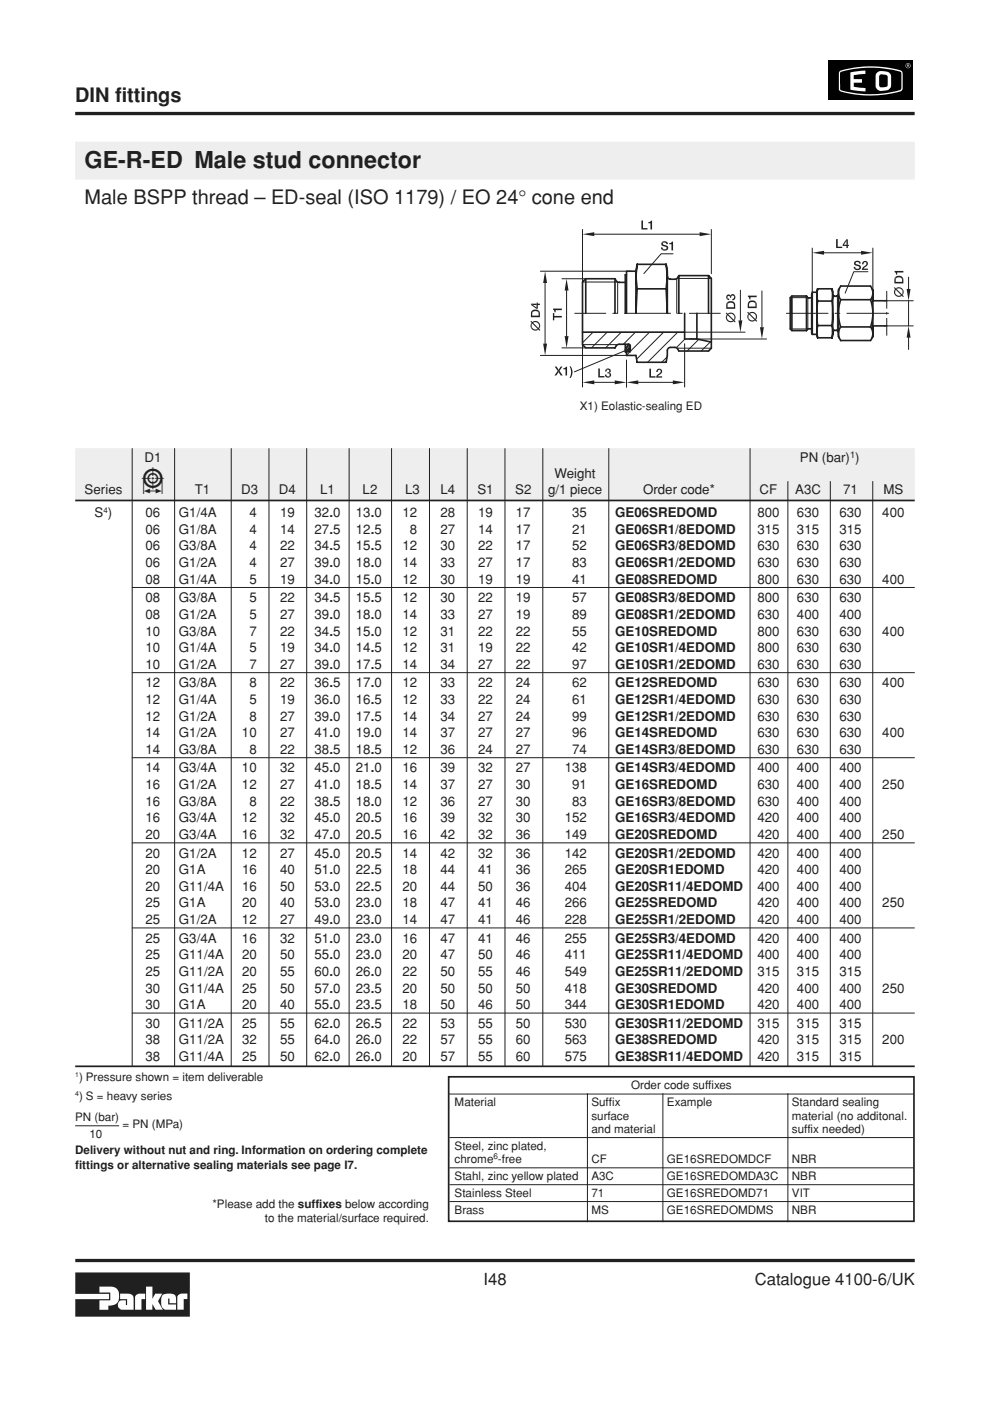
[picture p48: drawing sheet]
<svg xmlns="http://www.w3.org/2000/svg" width="210mm" height="297mm" viewBox="0 0 210 297" stroke-linecap="round" stroke-linejoin="round" font-family="sans-serif">
<defs><g id="words">
<text font-size="7.1" fill="#231f20" x="30" y="104.8">5</text>
<text font-size="4.9" fill="#231f20" x="17.9" y="35.6">GE-R-ED Male stud connector</text>
<g font-size="4.2" fill="#231f20">
<text x="15.9" y="21.6">DIN fittings</text>
<text x="17.9" y="43.3">Male BSPP thread – ED-seal (ISO 1179) / EO 24° cone end</text>
</g>
<g font-size="3.5" fill="#231f20">
<text x="102.5" y="272.4">I48</text>
<text x="160" y="272.4">Catalogue 4100-6/UK</text>
</g>
<g font-size="2.8" fill="#231f20">
<text x="30.6" y="98">D1</text>
<text x="117.6" y="101.4">Weight</text>
<text x="169.6" y="98">PN (bar) )</text>
<text x="17.9" y="104.8">Series</text>
<text x="41.3" y="104.8">T1</text>
<text x="51.2" y="104.8">D3</text>
<text x="59.1" y="104.8">D4</text>
<text x="67.9" y="104.8">L1</text>
<text x="76.9" y="104.8">L2</text>
<text x="85.9" y="104.8">L3</text>
<text x="93.4" y="104.8">L4</text>
<text x="101.2" y="104.8">S1</text>
<text x="109.2" y="104.8">S2</text>
<text x="116.2" y="104.8">g/1 piece</text>
<text x="136.4" y="104.8">Order code*</text>
<text x="161.1" y="104.8">CF</text>
<text x="168.6" y="104.8">A3C</text>
<text x="178.8" y="104.8">71</text>
<text x="187.3" y="104.8">MS</text>
<text x="20.1" y="109.6">S )</text>
<text x="30.9" y="113.2">06</text>
<text x="30.9" y="109.6">06</text>
<text x="37.9" y="109.6">G1/4A</text>
<text x="37.9" y="113.2">G1/8A</text>
<text x="52.9" y="109.6">4</text>
<text x="52.9" y="113.2">4</text>
<text x="59.4" y="109.6">19</text>
<text x="59.4" y="113.2">14</text>
<text x="66.7" y="109.6">32.0</text>
<text x="66.7" y="113.2">27.5</text>
<text x="75.5" y="113.2">12.5</text>
<text x="75.5" y="109.6">13.0</text>
<text x="85.3" y="109.6">12</text>
<text x="86.9" y="113.2">8</text>
<text x="93.4" y="113.2">27</text>
<text x="93.4" y="109.6">28</text>
<text x="101.4" y="113.2">14</text>
<text x="101.4" y="109.6">19</text>
<text x="109.4" y="113.2">17</text>
<text x="109.4" y="109.6">17</text>
<text x="121.3" y="109.6">35</text>
<text x="121.3" y="113.2">21</text>
<text x="130.4" y="109.6">GE06SREDOMD</text>
<text x="130.4" y="113.2">GE06SR1/8EDOMD</text>
<text x="160.6" y="109.6">800</text>
<text x="160.6" y="113.2">315</text>
<text x="169" y="109.6">630</text>
<text x="169" y="113.2">315</text>
<text x="178" y="109.6">630</text>
<text x="178" y="113.2">315</text>
<text x="187.1" y="109.6">400</text>
<text x="30.9" y="116.7">06</text>
<text x="37.9" y="116.7">G3/8A</text>
<text x="52.9" y="116.7">4</text>
<text x="59.4" y="116.7">22</text>
<text x="66.7" y="116.7">34.5</text>
<text x="75.5" y="116.7">15.5</text>
<text x="85.3" y="116.7">12</text>
<text x="93.4" y="116.7">30</text>
<text x="101.4" y="116.7">22</text>
<text x="109.4" y="116.7">17</text>
<text x="121.3" y="116.7">52</text>
<text x="130.4" y="116.7">GE06SR3/8EDOMD</text>
<text x="160.6" y="116.7">630</text>
<text x="169" y="116.7">630</text>
<text x="178" y="116.7">630</text>
<text x="30.9" y="120.2">06</text>
<text x="30.9" y="123.8">08</text>
<text x="37.9" y="120.2">G1/2A</text>
<text x="37.9" y="123.8">G1/4A</text>
<text x="52.9" y="120.2">4</text>
<text x="52.9" y="123.8">5</text>
<text x="59.4" y="120.2">27</text>
<text x="59.4" y="123.8">19</text>
<text x="66.7" y="120.2">39.0</text>
<text x="66.7" y="123.8">34.0</text>
<text x="75.5" y="120.2">18.0</text>
<text x="75.5" y="123.8">15.0</text>
<text x="85.3" y="120.2">14</text>
<text x="85.3" y="123.8">12</text>
<text x="93.4" y="120.2">33</text>
<text x="93.4" y="123.8">30</text>
<text x="101.4" y="120.2">27</text>
<text x="101.4" y="123.8">19</text>
<text x="109.4" y="120.2">17</text>
<text x="109.4" y="123.8">19</text>
<text x="121.3" y="120.2">83</text>
<text x="121.3" y="123.8">41</text>
<text x="130.4" y="120.2">GE06SR1/2EDOMD</text>
<text x="130.4" y="123.8">GE08SREDOMD</text>
<text x="160.6" y="120.2">630</text>
<text x="160.6" y="123.8">800</text>
<text x="169" y="120.2">630</text>
<text x="169" y="123.8">630</text>
<text x="178" y="120.2">630</text>
<text x="178" y="123.8">630</text>
<text x="187.1" y="123.8">400</text>
<text x="30.9" y="127.7">08</text>
<text x="30.9" y="131.2">08</text>
<text x="37.9" y="127.7">G3/8A</text>
<text x="37.9" y="131.2">G1/2A</text>
<text x="52.9" y="127.7">5</text>
<text x="52.9" y="131.2">5</text>
<text x="59.4" y="127.7">22</text>
<text x="59.4" y="131.2">27</text>
<text x="66.7" y="127.7">34.5</text>
<text x="66.7" y="131.2">39.0</text>
<text x="75.5" y="127.7">15.5</text>
<text x="75.5" y="131.2">18.0</text>
<text x="85.3" y="127.7">12</text>
<text x="85.3" y="131.2">14</text>
<text x="93.4" y="127.7">30</text>
<text x="93.4" y="131.2">33</text>
<text x="101.4" y="127.7">22</text>
<text x="101.4" y="131.2">27</text>
<text x="109.4" y="127.7">19</text>
<text x="109.4" y="131.2">19</text>
<text x="121.3" y="127.7">57</text>
<text x="121.3" y="131.2">89</text>
<text x="130.4" y="127.7">GE08SR3/8EDOMD</text>
<text x="130.4" y="131.2">GE08SR1/2EDOMD</text>
<text x="160.6" y="127.7">800</text>
<text x="160.6" y="131.2">630</text>
<text x="169" y="127.7">630</text>
<text x="169" y="131.2">400</text>
<text x="178" y="127.7">630</text>
<text x="178" y="131.2">400</text>
<text x="30.9" y="134.7">10</text>
<text x="37.9" y="134.7">G3/8A</text>
<text x="52.9" y="134.7">7</text>
<text x="59.4" y="134.7">22</text>
<text x="66.7" y="134.7">34.5</text>
<text x="75.5" y="134.7">15.0</text>
<text x="85.3" y="134.7">12</text>
<text x="93.4" y="134.7">31</text>
<text x="101.4" y="134.7">22</text>
<text x="109.4" y="134.7">22</text>
<text x="121.3" y="134.7">55</text>
<text x="130.4" y="134.7">GE10SREDOMD</text>
<text x="160.6" y="134.7">800</text>
<text x="169" y="134.7">630</text>
<text x="178" y="134.7">630</text>
<text x="187.1" y="134.7">400</text>
<text x="30.9" y="138.3">10</text>
<text x="30.9" y="141.8">10</text>
<text x="37.9" y="138.3">G1/4A</text>
<text x="37.9" y="141.8">G1/2A</text>
<text x="52.9" y="138.3">5</text>
<text x="52.9" y="141.8">7</text>
<text x="59.4" y="138.3">19</text>
<text x="59.4" y="141.8">27</text>
<text x="66.7" y="138.3">34.0</text>
<text x="66.7" y="141.8">39.0</text>
<text x="75.5" y="138.3">14.5</text>
<text x="75.5" y="141.8">17.5</text>
<text x="85.3" y="138.3">12</text>
<text x="85.3" y="141.8">14</text>
<text x="93.4" y="138.3">31</text>
<text x="93.4" y="141.8">34</text>
<text x="101.4" y="138.3">19</text>
<text x="101.4" y="141.8">27</text>
<text x="109.4" y="138.3">22</text>
<text x="109.4" y="141.8">22</text>
<text x="121.3" y="138.3">42</text>
<text x="121.3" y="141.8">97</text>
<text x="130.4" y="138.3">GE10SR1/4EDOMD</text>
<text x="130.4" y="141.8">GE10SR1/2EDOMD</text>
<text x="160.6" y="138.3">800</text>
<text x="160.6" y="141.8">630</text>
<text x="169" y="138.3">630</text>
<text x="169" y="141.8">630</text>
<text x="178" y="138.3">630</text>
<text x="178" y="141.8">630</text>
<text x="30.9" y="145.7">12</text>
<text x="30.9" y="149.3">12</text>
<text x="37.9" y="145.7">G3/8A</text>
<text x="37.9" y="149.3">G1/4A</text>
<text x="52.9" y="145.7">8</text>
<text x="52.9" y="149.3">5</text>
<text x="59.4" y="145.7">22</text>
<text x="59.4" y="149.3">19</text>
<text x="66.7" y="145.7">36.5</text>
<text x="66.7" y="149.3">36.0</text>
<text x="75.5" y="145.7">17.0</text>
<text x="75.5" y="149.3">16.5</text>
<text x="85.3" y="145.7">12</text>
<text x="85.3" y="149.3">12</text>
<text x="93.4" y="145.7">33</text>
<text x="93.4" y="149.3">33</text>
<text x="101.4" y="145.7">22</text>
<text x="101.4" y="149.3">22</text>
<text x="109.4" y="145.7">24</text>
<text x="109.4" y="149.3">24</text>
<text x="121.3" y="145.7">62</text>
<text x="121.3" y="149.3">61</text>
<text x="130.4" y="145.7">GE12SREDOMD</text>
<text x="130.4" y="149.3">GE12SR1/4EDOMD</text>
<text x="160.6" y="145.7">630</text>
<text x="160.6" y="149.3">630</text>
<text x="169" y="145.7">630</text>
<text x="169" y="149.3">630</text>
<text x="178" y="145.7">630</text>
<text x="178" y="149.3">630</text>
<text x="187.1" y="145.7">400</text>
<text x="30.9" y="152.8">12</text>
<text x="37.9" y="152.8">G1/2A</text>
<text x="52.9" y="152.8">8</text>
<text x="59.4" y="152.8">27</text>
<text x="66.7" y="152.8">39.0</text>
<text x="75.5" y="152.8">17.5</text>
<text x="85.3" y="152.8">14</text>
<text x="93.4" y="152.8">34</text>
<text x="101.4" y="152.8">27</text>
<text x="109.4" y="152.8">24</text>
<text x="121.3" y="152.8">99</text>
<text x="130.4" y="152.8">GE12SR1/2EDOMD</text>
<text x="160.6" y="152.8">630</text>
<text x="169" y="152.8">630</text>
<text x="178" y="152.8">630</text>
<text x="30.9" y="156.3">14</text>
<text x="30.9" y="159.8">14</text>
<text x="37.9" y="156.3">G1/2A</text>
<text x="37.9" y="159.8">G3/8A</text>
<text x="51.3" y="156.3">10</text>
<text x="52.9" y="159.8">8</text>
<text x="59.4" y="156.3">27</text>
<text x="59.4" y="159.8">22</text>
<text x="66.7" y="156.3">41.0</text>
<text x="66.7" y="159.8">38.5</text>
<text x="75.5" y="156.3">19.0</text>
<text x="75.5" y="159.8">18.5</text>
<text x="85.3" y="156.3">14</text>
<text x="85.3" y="159.8">12</text>
<text x="93.4" y="156.3">37</text>
<text x="93.4" y="159.8">36</text>
<text x="101.4" y="156.3">27</text>
<text x="101.4" y="159.8">24</text>
<text x="109.4" y="156.3">27</text>
<text x="109.4" y="159.8">27</text>
<text x="121.3" y="156.3">96</text>
<text x="121.3" y="159.8">74</text>
<text x="130.4" y="156.3">GE14SREDOMD</text>
<text x="130.4" y="159.8">GE14SR3/8EDOMD</text>
<text x="160.6" y="156.3">630</text>
<text x="160.6" y="159.8">630</text>
<text x="169" y="156.3">630</text>
<text x="169" y="159.8">630</text>
<text x="178" y="156.3">630</text>
<text x="178" y="159.8">630</text>
<text x="187.1" y="156.3">400</text>
<text x="30.9" y="163.8">14</text>
<text x="30.9" y="167.3">16</text>
<text x="37.9" y="163.8">G3/4A</text>
<text x="37.9" y="167.3">G1/2A</text>
<text x="51.3" y="163.8">10</text>
<text x="51.3" y="167.3">12</text>
<text x="59.4" y="163.8">32</text>
<text x="59.4" y="167.3">27</text>
<text x="66.7" y="163.8">45.0</text>
<text x="66.7" y="167.3">41.0</text>
<text x="75.5" y="163.8">21.0</text>
<text x="75.5" y="167.3">18.5</text>
<text x="85.3" y="163.8">16</text>
<text x="85.3" y="167.3">14</text>
<text x="93.4" y="163.8">39</text>
<text x="93.4" y="167.3">37</text>
<text x="101.4" y="163.8">32</text>
<text x="101.4" y="167.3">27</text>
<text x="109.4" y="163.8">27</text>
<text x="109.4" y="167.3">30</text>
<text x="119.7" y="163.8">138</text>
<text x="121.3" y="167.3">91</text>
<text x="130.4" y="163.8">GE14SR3/4EDOMD</text>
<text x="130.4" y="167.3">GE16SREDOMD</text>
<text x="160.6" y="163.8">400</text>
<text x="160.6" y="167.3">630</text>
<text x="169" y="163.8">400</text>
<text x="169" y="167.3">400</text>
<text x="178" y="163.8">400</text>
<text x="178" y="167.3">400</text>
<text x="187.1" y="167.3">250</text>
<text x="30.9" y="170.8">16</text>
<text x="37.9" y="170.8">G3/8A</text>
<text x="52.9" y="170.8">8</text>
<text x="59.4" y="170.8">22</text>
<text x="66.7" y="170.8">38.5</text>
<text x="75.5" y="170.8">18.0</text>
<text x="85.3" y="170.8">12</text>
<text x="93.4" y="170.8">36</text>
<text x="101.4" y="170.8">27</text>
<text x="109.4" y="170.8">30</text>
<text x="121.3" y="170.8">83</text>
<text x="130.4" y="170.8">GE16SR3/8EDOMD</text>
<text x="160.6" y="170.8">630</text>
<text x="169" y="170.8">400</text>
<text x="178" y="170.8">400</text>
<text x="30.9" y="174.4">16</text>
<text x="30.9" y="177.9">20</text>
<text x="37.9" y="174.4">G3/4A</text>
<text x="37.9" y="177.9">G3/4A</text>
<text x="51.3" y="174.4">12</text>
<text x="51.3" y="177.9">16</text>
<text x="59.4" y="174.4">32</text>
<text x="59.4" y="177.9">32</text>
<text x="66.7" y="174.4">45.0</text>
<text x="66.7" y="177.9">47.0</text>
<text x="75.5" y="174.4">20.5</text>
<text x="75.5" y="177.9">20.5</text>
<text x="85.3" y="174.4">16</text>
<text x="85.3" y="177.9">16</text>
<text x="93.4" y="174.4">39</text>
<text x="93.4" y="177.9">42</text>
<text x="101.4" y="174.4">32</text>
<text x="101.4" y="177.9">32</text>
<text x="109.4" y="174.4">30</text>
<text x="109.4" y="177.9">36</text>
<text x="119.7" y="174.4">152</text>
<text x="119.7" y="177.9">149</text>
<text x="130.4" y="174.4">GE16SR3/4EDOMD</text>
<text x="130.4" y="177.9">GE20SREDOMD</text>
<text x="160.6" y="174.4">420</text>
<text x="160.6" y="177.9">420</text>
<text x="169" y="174.4">400</text>
<text x="169" y="177.9">400</text>
<text x="178" y="174.4">400</text>
<text x="178" y="177.9">400</text>
<text x="187.1" y="177.9">250</text>
<text x="30.9" y="181.8">20</text>
<text x="30.9" y="185.3">20</text>
<text x="37.9" y="185.3">G1A</text>
<text x="37.9" y="181.8">G1/2A</text>
<text x="51.3" y="181.8">12</text>
<text x="51.3" y="185.3">16</text>
<text x="59.4" y="181.8">27</text>
<text x="59.4" y="185.3">40</text>
<text x="66.7" y="181.8">45.0</text>
<text x="66.7" y="185.3">51.0</text>
<text x="75.5" y="181.8">20.5</text>
<text x="75.5" y="185.3">22.5</text>
<text x="85.3" y="181.8">14</text>
<text x="85.3" y="185.3">18</text>
<text x="93.4" y="181.8">42</text>
<text x="93.4" y="185.3">44</text>
<text x="101.4" y="181.8">32</text>
<text x="101.4" y="185.3">41</text>
<text x="109.4" y="181.8">36</text>
<text x="109.4" y="185.3">36</text>
<text x="119.7" y="181.8">142</text>
<text x="119.7" y="185.3">265</text>
<text x="130.4" y="181.8">GE20SR1/2EDOMD</text>
<text x="130.4" y="185.3">GE20SR1EDOMD</text>
<text x="160.6" y="181.8">420</text>
<text x="160.6" y="185.3">420</text>
<text x="169" y="181.8">400</text>
<text x="169" y="185.3">400</text>
<text x="178" y="181.8">400</text>
<text x="178" y="185.3">400</text>
<text x="30.9" y="188.9">20</text>
<text x="37.9" y="188.9">G11/4A</text>
<text x="51.3" y="188.9">16</text>
<text x="59.4" y="188.9">50</text>
<text x="66.7" y="188.9">53.0</text>
<text x="75.5" y="188.9">22.5</text>
<text x="85.3" y="188.9">20</text>
<text x="93.4" y="188.9">44</text>
<text x="101.4" y="188.9">50</text>
<text x="109.4" y="188.9">36</text>
<text x="119.7" y="188.9">404</text>
<text x="130.4" y="188.9">GE20SR11/4EDOMD</text>
<text x="160.6" y="188.9">400</text>
<text x="169" y="188.9">400</text>
<text x="178" y="188.9">400</text>
<text x="30.9" y="192.4">25</text>
<text x="30.9" y="195.9">25</text>
<text x="37.9" y="192.4">G1A</text>
<text x="37.9" y="195.9">G1/2A</text>
<text x="51.3" y="195.9">12</text>
<text x="51.3" y="192.4">20</text>
<text x="59.4" y="195.9">27</text>
<text x="59.4" y="192.4">40</text>
<text x="66.7" y="195.9">49.0</text>
<text x="66.7" y="192.4">53.0</text>
<text x="75.5" y="192.4">23.0</text>
<text x="75.5" y="195.9">23.0</text>
<text x="85.3" y="192.4">18</text>
<text x="85.3" y="195.9">14</text>
<text x="93.4" y="192.4">47</text>
<text x="93.4" y="195.9">47</text>
<text x="101.4" y="192.4">41</text>
<text x="101.4" y="195.9">41</text>
<text x="109.4" y="192.4">46</text>
<text x="109.4" y="195.9">46</text>
<text x="119.7" y="192.4">266</text>
<text x="119.7" y="195.9">228</text>
<text x="130.4" y="192.4">GE25SREDOMD</text>
<text x="130.4" y="195.9">GE25SR1/2EDOMD</text>
<text x="160.6" y="192.4">420</text>
<text x="160.6" y="195.9">420</text>
<text x="169" y="192.4">400</text>
<text x="169" y="195.9">400</text>
<text x="178" y="192.4">400</text>
<text x="178" y="195.9">400</text>
<text x="187.1" y="192.4">250</text>
<text x="30.9" y="199.9">25</text>
<text x="30.9" y="203.4">25</text>
<text x="37.9" y="203.4">G11/4A</text>
<text x="37.9" y="199.9">G3/4A</text>
<text x="51.3" y="199.9">16</text>
<text x="51.3" y="203.4">20</text>
<text x="59.4" y="199.9">32</text>
<text x="59.4" y="203.4">50</text>
<text x="66.7" y="199.9">51.0</text>
<text x="66.7" y="203.4">55.0</text>
<text x="75.5" y="199.9">23.0</text>
<text x="75.5" y="203.4">23.0</text>
<text x="85.3" y="199.9">16</text>
<text x="85.3" y="203.4">20</text>
<text x="93.4" y="199.9">47</text>
<text x="93.4" y="203.4">47</text>
<text x="101.4" y="199.9">41</text>
<text x="101.4" y="203.4">50</text>
<text x="109.4" y="199.9">46</text>
<text x="109.4" y="203.4">46</text>
<text x="119.7" y="199.9">255</text>
<text x="119.7" y="203.4">411</text>
<text x="130.4" y="199.9">GE25SR3/4EDOMD</text>
<text x="130.4" y="203.4">GE25SR11/4EDOMD</text>
<text x="160.6" y="199.9">420</text>
<text x="160.6" y="203.4">400</text>
<text x="169" y="199.9">400</text>
<text x="169" y="203.4">400</text>
<text x="178" y="199.9">400</text>
<text x="178" y="203.4">400</text>
<text x="30.9" y="206.9">25</text>
<text x="37.9" y="206.9">G11/2A</text>
<text x="51.3" y="206.9">20</text>
<text x="59.4" y="206.9">55</text>
<text x="66.7" y="206.9">60.0</text>
<text x="75.5" y="206.9">26.0</text>
<text x="85.3" y="206.9">22</text>
<text x="93.4" y="206.9">50</text>
<text x="101.4" y="206.9">55</text>
<text x="109.4" y="206.9">46</text>
<text x="119.7" y="206.9">549</text>
<text x="130.4" y="206.9">GE25SR11/2EDOMD</text>
<text x="160.6" y="206.9">315</text>
<text x="169" y="206.9">315</text>
<text x="178" y="206.9">315</text>
<text x="30.9" y="210.5">30</text>
<text x="30.9" y="214">30</text>
<text x="37.9" y="210.5">G11/4A</text>
<text x="37.9" y="214">G1A</text>
<text x="51.3" y="214">20</text>
<text x="51.3" y="210.5">25</text>
<text x="59.4" y="214">40</text>
<text x="59.4" y="210.5">50</text>
<text x="66.7" y="214">55.0</text>
<text x="66.7" y="210.5">57.0</text>
<text x="75.5" y="210.5">23.5</text>
<text x="75.5" y="214">23.5</text>
<text x="85.3" y="210.5">20</text>
<text x="85.3" y="214">18</text>
<text x="93.4" y="210.5">50</text>
<text x="93.4" y="214">50</text>
<text x="101.4" y="210.5">50</text>
<text x="101.4" y="214">46</text>
<text x="109.4" y="210.5">50</text>
<text x="109.4" y="214">50</text>
<text x="119.7" y="210.5">418</text>
<text x="119.7" y="214">344</text>
<text x="130.4" y="210.5">GE30SREDOMD</text>
<text x="130.4" y="214">GE30SR1EDOMD</text>
<text x="160.6" y="210.5">420</text>
<text x="160.6" y="214">420</text>
<text x="169" y="210.5">400</text>
<text x="169" y="214">400</text>
<text x="178" y="210.5">400</text>
<text x="178" y="214">400</text>
<text x="187.1" y="210.5">250</text>
<text x="30.9" y="217.9">30</text>
<text x="30.9" y="221.4">38</text>
<text x="37.9" y="217.9">G11/2A</text>
<text x="37.9" y="221.4">G11/2A</text>
<text x="51.3" y="217.9">25</text>
<text x="51.3" y="221.4">32</text>
<text x="59.4" y="217.9">55</text>
<text x="59.4" y="221.4">55</text>
<text x="66.7" y="217.9">62.0</text>
<text x="66.7" y="221.4">64.0</text>
<text x="75.5" y="217.9">26.5</text>
<text x="75.5" y="221.4">26.0</text>
<text x="85.3" y="217.9">22</text>
<text x="85.3" y="221.4">22</text>
<text x="93.4" y="217.9">53</text>
<text x="93.4" y="221.4">57</text>
<text x="101.4" y="217.9">55</text>
<text x="101.4" y="221.4">55</text>
<text x="109.4" y="217.9">50</text>
<text x="109.4" y="221.4">60</text>
<text x="119.7" y="217.9">530</text>
<text x="119.7" y="221.4">563</text>
<text x="130.4" y="217.9">GE30SR11/2EDOMD</text>
<text x="130.4" y="221.4">GE38SREDOMD</text>
<text x="160.6" y="217.9">315</text>
<text x="160.6" y="221.4">420</text>
<text x="169" y="217.9">315</text>
<text x="169" y="221.4">315</text>
<text x="178" y="217.9">315</text>
<text x="178" y="221.4">315</text>
<text x="187.1" y="221.4">200</text>
<text x="30.9" y="225">38</text>
<text x="37.9" y="225">G11/4A</text>
<text x="51.3" y="225">25</text>
<text x="59.4" y="225">50</text>
<text x="66.7" y="225">62.0</text>
<text x="75.5" y="225">26.0</text>
<text x="85.3" y="225">20</text>
<text x="93.4" y="225">57</text>
<text x="101.4" y="225">55</text>
<text x="109.4" y="225">60</text>
<text x="119.7" y="225">575</text>
<text x="130.4" y="225">GE38SR11/4EDOMD</text>
<text x="160.6" y="225">420</text>
<text x="169" y="225">315</text>
<text x="178" y="225">315</text>
</g>
<g font-size="2.5" fill="#231f20">
<text x="122.9" y="87">X1) Eolastic-sealing ED</text>
<text x="16.8" y="229.3">) Pressure shown = item deliverable</text>
<text x="16.8" y="233.3">) S = heavy series</text>
<text x="133.8" y="231">Order code suffixes</text>
<text x="15.9" y="237.8">PN (bar)</text>
<text x="26" y="239.3">= PN (MPa)</text>
<text x="96.4" y="234.5">Material</text>
<text x="125.4" y="234.5">Suffix</text>
<text x="125.4" y="237.4">surface</text>
<text x="141.4" y="234.5">Example</text>
<text x="167.9" y="234.5">Standard sealing</text>
<text x="167.9" y="237.4">material (no additonal.</text>
<text x="15.9" y="244.8">Delivery without nut and ring. Information on ordering complete</text>
<text x="18.9" y="241.3">10</text>
<text x="96.4" y="243.8">Steel, zinc plated,</text>
<text x="125.4" y="240.2">and material</text>
<text x="167.9" y="240.2">suffix needed)</text>
<text x="15.9" y="247.7">fittings or alternative sealing materials see page I7.</text>
<text x="96.4" y="246.6">chrome -free</text>
<text x="96.4" y="250.2">Stahl, zinc yellow plated</text>
<text x="125.4" y="250.2">A3C</text>
<text x="125.4" y="246.6">CF</text>
<text x="141.4" y="246.6">GE16SREDOMDCF</text>
<text x="141.4" y="250.2">GE16SREDOMDA3C</text>
<text x="167.9" y="250.2">NBR</text>
<text x="167.9" y="246.6">NBR</text>
<text x="45" y="256.1">*Please add the suffixes below according</text>
<text x="96.4" y="253.8">Stainless Steel</text>
<text x="96.4" y="257.3">Brass</text>
<text x="125.4" y="257.3">MS</text>
<text x="125.4" y="253.8">71</text>
<text x="141.4" y="253.8">GE16SREDOMD71</text>
<text x="141.4" y="257.3">GE16SREDOMDMS</text>
<text x="167.9" y="257.3">NBR</text>
<text x="167.9" y="253.8">VIT</text>
<text x="56.1" y="259.1">to the material/surface required.</text>
</g>
<text font-size="2" fill="#231f20" x="180.2" y="97.1">1</text>
<g font-size="1.7" fill="#231f20">
<text x="22" y="108.7">4</text>
<text x="104.6" y="245.8">6</text>
</g>
<g font-size="1.4" fill="#231f20">
<text x="15.9" y="228.4">1</text>
<text x="15.9" y="232.4">4</text>
</g>
</g></defs>
<path d="M-.1 11.1h1.1" fill="none" stroke="#000" stroke-width=".21"/>
<path d="M0 9.6h3v3h-3z" fill="#fff"/>
<path d="M-.1 285.9h1.1" fill="none" stroke="#000" stroke-width=".21"/>
<g fill="#fff">
<path d="M0 284.5h4v3h-4z"/>
<path d="M0 288.5h5.9v7h-5.9z"/>
</g>
<path d="M175.7 12.9h17.9v8.3h-17.9z" fill="#000"/>
<circle cx="192.5" cy="13.9" r=".54" fill="#fff"/>
<circle cx="192.5" cy="13.9" r=".46" fill="#000"/>
<path d="M192.3 13.7l.5 .1v.4l-.4-.2-.1 .2z" fill="#fff"/>
<path d="M192.4 13.8l.3 .1h-.3z" fill="#000"/>
<path d="M178.1 15.1a21.9 21.9 0 0 1 13.1 0l.2 .7-.1 3.3a6.5 6.5 0 0 1-3.5 .9 20.9 20.9 0 0 1-9.8-.8l-.1-.3v-3.5z" fill="#fff"/>
<path d="M178.2 15.3a22 22 0 0 1 12.8 0l.1 .3-.1 3.3a19.8 19.8 0 0 1-8.9 .9h-.6a7.4 7.4 0 0 1-3.4-.9z" fill="#000"/>
<g fill="#fff">
<path d="M180.3 15.3l3.2-.3v.7l-2.5 .3v.8h1.8v.7h-1.8v.9l2.5 .3v.7l-3.2-.4z"/>
<path d="M185.9 15.5a2.43 2.43 0 0 1 2.9 .2l.1 .5-.1 2.4a2.34 2.34 0 0 1-2.9 .2l-.3-.5v-2.3z"/>
</g>
<path d="M186.5 15.9l.5-.1a1 1 0 0 1 1.2 .5v1.7a1.21 1.21 0 0 1-1.6 .4l-.2-.3z" fill="#000"/>
<path d="M16 269.8h24.3v9.4h-24.3v-3.8h7.1v-1.1h-7.1z" fill="#231f20"/>
<g fill="#fff">
<path d="M21.1 272.8h1.9a1.81 1.81 0 0 1 2.3 2.1 1.85 1.85 0 0 1-2.3 1.9v.9h-1.9v-2h2.3v-1.7h-2.3z"/>
<path d="M31 272.8h1.3v2.6l.6-1.1h1.5l-.9 1.6 1 1.8h-1.5l-.7-1.2v1.2h-1.3z"/>
<path d="M34.4 274.6a2.3 2.3 0 0 1 2.8 .2l.1 1.5h-1.4v-1h-.2v1.3h1.6v1.1l-2.5-.1a2.51 2.51 0 0 1-.4-3z"/>
<path d="M28.8 274.7l.8-.4h1.2v1.1h-.8v2.3h-1.4v-2.7z"/>
<path d="M25.5 274.3a3.5 3.5 0 0 1 2.7 .5l.1 2.9h-2.5a1.07 1.07 0 0 1-.7-1.4 1.07 1.07 0 0 1 1.4-.6h.2v1h.3v-1.3h-1.5z"/>
<path d="M37.7 274.7l.8-.4h1.2v1.1h-.7l-.1 2.3h-1.3v-2.7z"/>
</g>
<path d="M15.9 24.1h178M16 267.3h178" fill="none" stroke="#231f20" stroke-width=".7" stroke-linecap="butt"/>
<g fill="none" stroke="#231f20" stroke-width=".35">
<path d="M167.9 62.8v3.6M171 62.8h-3.1l-.3 .3v6.6M171 62.8l.3 .3h.8M171 62.8v3.6M172.2 62.4h-.1v4M173.2 62v4.4l.1-2.6M173.2 62h-1v4.4M173.3 61.2l-.1 1.3 .1 1.3M173.3 63.8h3.1M176.4 61.2l.1 .8v4.4zM176.4 61.2h-3.1l-.1 .8M177.8 62.4l-.4 .4h-.6l-.3-.3"/>
<path d="M178.2 63.5h6.4M185.1 61.5l-.5-.8h-6.4l-.4 .8v4.9M188 63.8h-2.9v-2.3v4.9"/>
</g>
<path d="M172.2 52.6v9.4M174.7 53.6h7.9M185.1 52.6v8.8M166.7 66.4h8.9M167.6 63.1h3.7v3.3M177.1 66.4h1M177.6 62.8v3.6M177.6 62.7h.2M179.6 66.4h8.8" fill="none" stroke="#231f20" stroke-width=".21"/>
<g fill="#231f20">
<path d="M172.2 53.6l2.5-.4v.8z"/>
<path d="M182.6 53.2l2.5 .4-2.5 .4z"/>
<path d="M177.3 50.7h.3v1.6h1v.3h-1.3z" fill-rule="evenodd"/>
<path d="M179.5 50.7h.3l-.9 1.2h1.1v.2h-.2v.5h-.3v-.5h-.8v-.3z" fill-rule="evenodd"/>
<path d="M179.8 50.7v1.2h-.9h.6v-.8z" fill-rule="evenodd"/>
</g>
<g fill="none" stroke="#231f20" stroke-width=".35">
<path d="M167.6 69.7l.3 .4h3.1M167.9 66.4v3.7M171 66.4v3.7M172.1 69.7h-.8l-.3 .4M172.1 66.4v4.1h.1M172.2 66.4v4.5h1l.1 .7M173.3 69l-.1 1.3 .1 1.3h3.1M173.3 69l-.1-2.6v4.5M173.3 69h3.1M176.4 69l.1 1.3-.1 1.3M176.4 69l.1-2.6v4.5l-.1 .7M176.5 70.4l.3-.3 .6-.1 .4 .4"/>
<path d="M177.8 66.4v5l.4 .8h6.4l.5-.8M178.2 63.5a8.8 8.8 0 0 0 0 5.8 2.4 2.4 0 0 0-.2 2.4M178.2 69.3h6.4M178.2 60.7h.1M184.6 69.3a2.36 2.36 0 0 1 .3 2.4M184.9 61.2a2.36 2.36 0 0 1-.3 2.3 8.8 8.8 0 0 1 0 5.8M185.1 66.4v5v-2.3h2.9"/>
</g>
<path d="M171.3 66.4v3.3h-3.7M177.6 66.4v3.7h.2M188 61.8v3.6M188 66.2v.4M188 67.5v3.6" fill="none" stroke="#231f20" stroke-width=".21"/>
<circle cx="178.2" cy="72.2" r=".17" fill="#231f20"/>
<path d="M178 61.2a2.41 2.41 0 0 0 .2 2.3" fill="none" stroke="#231f20" stroke-width=".35"/>
<path d="M192.6 58.8v2.5M187.5 63.8h6.1M187.5 69.1h6.1M192.6 71.6v2.5" fill="none" stroke="#231f20" stroke-width=".21"/>
<g fill="#231f20">
<path d="M191.4 61.3l.2 .5-.2 .8z" fill-rule="evenodd"/>
<path d="M190.1 61a1.03 1.03 0 0 1 1.3 .3v.6l-.4-.6-.5-.2-.4 .2z" fill-rule="evenodd"/>
<path d="M189.8 61.9v.1a.78 .78 0 0 0 1.2 .6 .39 .39 0 0 1-.5 .3l-.7-.3z" fill-rule="evenodd"/>
<path d="M189.8 61.3v1.3l-.2-.6z" fill-rule="evenodd"/>
<path d="M189.7 60.9l.2 .2 .2-.1v.3l1.1 1.1 .2-1.1v1.3l.2 .2-.1 .2-.3-.3-.1 .1-.1-.2-1.1-1.1-.1 1.1v-1.3l-.3-.3z" fill-rule="evenodd"/>
<path d="M189.9 58.7l.5-.2 .7 .1 .2 .1v1.1v-.4a.53 .53 0 0 0-.6-.6h-.2a.54 .54 0 0 0-.6 .6z" fill-rule="evenodd"/>
<path d="M189.8 58.7l.1 1.1h1.4v-1.1l.2 .4v1h-1.9l.1-1z" fill-rule="evenodd"/>
<path d="M189.7 57.4h1.8v.4h-1.3v.4h-.2z" fill-rule="evenodd"/>
</g>
<path d="M192.6 63.8v5.3" fill="none" stroke="#231f20" stroke-width=".21"/>
<g fill="#231f20">
<path d="M192.2 61.3h.9l-.5 2.5z"/>
<path d="M192.6 69.1l.5 2.5h-.9z"/>
</g>
<path d="M184 57.6h-3l-1.8 4.5" fill="none" stroke="#231f20" stroke-width=".21"/>
<g fill="#231f20">
<path d="M181 56.6h.3l.1 .3 .4 .1h-.7z" fill-rule="evenodd"/>
<path d="M181.2 55.5h.6a.3 .3 0 0 0-.4 .4 .3 .3 0 0 0 .5 .2h.1a.59 .59 0 0 1 .5 .7 .59 .59 0 0 1-.8 .5l-.6-.3h.7a.32 .32 0 0 0 .4-.4 .32 .32 0 0 0-.4-.2 .56 .56 0 0 1-.6-.2 .56 .56 0 0 1 0-.7z" fill-rule="evenodd"/>
<path d="M181.3 55.4a.74 .74 0 0 1 1.2 .5h-.3l-.3-.3-.7-.1z" fill-rule="evenodd"/>
<path d="M183.4 55.6h.5l.1 .4-.9 .9h.9v.3h-1.3l.2-.5 .7-.5a.34 .34 0 0 0 .1-.4 .34 .34 0 0 0-.3-.2z" fill-rule="evenodd"/>
<path d="M183 55.5l.5-.2 .4 .3h-.6l-.2 .4h-.3z" fill-rule="evenodd"/>
</g>
<g fill="none" stroke="#231f20" stroke-width=".35">
<path d="M124.2 59.1l-.7 .7v13.3l.7 .7h6.2l.2-.4M124.2 59.1h6.2M124.2 59.1v7.3M130.4 59.1l.6 .7 1.6 .1M130.4 59.1v7.3M132.8 58.3h-.2v8.1M134.8 57.5h-2v8.9M135.1 56l-.3 2.6 .3 2.6-.3 5.2v-8.9zM135.1 56h6.1M141.2 56l.3 1.5v8.9l-.3-5.2 .3-2.6zM141.5 58.5a.67 .67 0 0 0 .7 .7h.9M150.8 59v14.8l-.6 .6h-6.3l-.2-.4"/>
<path d="M123.5 70.4h21.7M131.3 73h2.2l.1 .3v1.3h-1v-1.6M135.1 61.2h6.1M141.5 74.3l-.3 2.5h-6.1l-.3-1.4h-2v-.8M142.2 73.7h.9M145.2 66.4v5.5h2.6l3 .6"/>
</g>
<path d="M123.5 59.8h7.5v6.6M121.9 66.4h6.5M123.5 73.1h7.5M123.5 73.2v8.9M129.9 66.4h1M132.4 66.4h9.8M132.8 76.4v5.7M143.5 73.8h7.3M143.7 66.4h1M146.2 66.4h6.5M126 81.1h4.3" fill="none" stroke="#231f20" stroke-width=".21"/>
<g fill="#231f20">
<path d="M130.3 80.6l2.5 .5-2.5 .4z"/>
<path d="M123.5 81.1l2.5-.5v.9z"/>
<path d="M126.8 78.1h.4v1.6h.9v.3h-1.3z" fill-rule="evenodd"/>
<path d="M128.3 79.4h.3l.2 .4h.7l-.4 .3-.5-.1-.2-.2z" fill-rule="evenodd"/>
<path d="M128.8 79.2h.7l.1 .3-.1 .3h-.6a.32 .32 0 0 0 .4-.3 .32 .32 0 0 0-.3-.3z" fill-rule="evenodd"/>
<path d="M128.8 78.9h.6l-.2 .1 .3 .2h-.7z" fill-rule="evenodd"/>
<path d="M128.4 78.4h.5l-.2 .1-.1 .3h-.3z" fill-rule="evenodd"/>
<path d="M128.4 78.3l.6-.2a.49 .49 0 0 1 .4 .3 .49 .49 0 0 1 0 .5h-.6a.28 .28 0 0 0 .4-.2 .28 .28 0 0 0-.3-.3z" fill-rule="evenodd"/>
</g>
<path d="M132.8 76.4v5.7M145.2 72.9v9.2M135.3 81.1h7.4" fill="none" stroke="#231f20" stroke-width=".21"/>
<g fill="#231f20">
<path d="M132.8 81.1l2.5-.5v.9z"/>
<path d="M142.7 80.6l2.5 .5-2.5 .4z"/>
<path d="M137.7 78.2h.3v1.6h1v.3h-1.3z" fill-rule="evenodd"/>
<path d="M139.8 78.4h.5l.1 .4-.9 1h.9v.3h-1.3l.2-.5 .6-.5a.36 .36 0 0 0 .2-.4 .36 .36 0 0 0-.3-.3z" fill-rule="evenodd"/>
<path d="M139.4 78.3a.65 .65 0 0 1 .9 .1h-.6l-.2 .5h-.4z" fill-rule="evenodd"/>
</g>
<path d="M119.1 59.1h5M119.1 73.8h5M120.1 61.6v9.7" fill="none" stroke="#231f20" stroke-width=".21"/>
<g fill="#231f20">
<path d="M120.1 59.1l.4 2.5h-.8z"/>
<path d="M119.7 71.3h.8l-.4 2.5z"/>
<path d="M117.2 66.4h.3v.6h1.6v.3h-1.6v.6h-.3z" fill-rule="evenodd"/>
<path d="M117.3 65.4h1.8v.4h-1.3v.4h-.2z" fill-rule="evenodd"/>
</g>
<path d="M114.6 57.5h19.2M114.6 75.4h19.2M115.6 60v12.9" fill="none" stroke="#231f20" stroke-width=".21"/>
<g fill="#231f20">
<path d="M115.2 72.9h.8l-.4 2.5z"/>
<path d="M115.6 57.5l.4 2.5h-.8z"/>
<path d="M114.3 68.4l.2 .6-.2 .7z" fill-rule="evenodd"/>
<path d="M113 68.2a1.01 1.01 0 0 1 1.3 .2v.7l-.3-.6a.79 .79 0 0 0-1 0z" fill-rule="evenodd"/>
<path d="M112.7 69.1l.3 .6a.77 .77 0 0 0 1 0v.3h-.1a.99 .99 0 0 1-1.2-.3z" fill-rule="evenodd"/>
<path d="M112.7 68.4v1.3l-.2-.5z" fill-rule="evenodd"/>
<path d="M112.6 68l.3 .3 .1-.1v.3l1.1 1 .2-1.1v1.3l.3 .3-.2 .1-.3-.2-.1 .1v-.3l-1.1-1.1-.2 1.1v-1.3l-.2-.2z" fill-rule="evenodd"/>
<path d="M112.8 65.9l.6-.3 .8 .2v1.1l-.1-.7-.6-.2a.55 .55 0 0 0-.7 .6z" fill-rule="evenodd"/>
<path d="M112.7 65.9l.1 1h1.4v-1l.3 .4v1h-1.9v-1.1z" fill-rule="evenodd"/>
<path d="M112.6 64.4l1.2 .8v-1.1h.2v.3h.5v.3h-.5v.8h-.3l-1.1-.8z" fill-rule="evenodd"/>
<path d="M112.6 64.4h1.2v.8v-.5h-.8z" fill-rule="evenodd"/>
</g>
<path d="M143.9 58.4v8M150.2 58.4h-6.3l-.4 .7-.4 .1M150.8 59l-.6-.6v8M131.3 73l-.4 .1-.3 .3M133.2 73l-.6 1.1M142.2 73.7a.67 .67 0 0 0-.7 .6M143.1 73.7l.6 .3M147.8 66.4v5.5" fill="none" stroke="#231f20" stroke-width=".35"/>
<g fill="none" stroke="#231f20" stroke-width=".21">
<path d="M143.5 59.2v7.2M143.5 59h7.3M125.7 70.4l-2.2 2.3M128.7 70.4l-3.3 3.4M131.7 70.4l-3.3 3.4M133.6 74.6l-.8 .7M134.7 70.4l-2.5 2.6M137.7 70.4l-4.1 4.1M140.7 70.4l-5.7 5.8M141.4 75.7l-1.1 1.1M143.7 70.4l-6.4 6.4M145.2 71.9l-1.8 1.8"/>
<path d="M148.1 72l-2.4 2.4M150.6 72.5l-1.9 1.9"/>
</g>
<g fill="#231f20">
<path d="M133.6 73.2v1.4z"/>
<path d="M133.6 73.2v1.4h-1z"/>
<path d="M133.5 73.1l-.9 1.5z"/>
<path d="M133.5 73.1l-.9 1.5v-.5z"/>
<path d="M133.5 73l-.9 1.1z"/>
<path d="M133.2 73h.3l-.9 1.1z"/>
<path d="M133.2 73h.3z"/>
<path d="M133.2 73h.2z"/>
</g>
<path d="M123.5 48.7v11.4M126 49.7h22.3M150.8 48.7v9.3" fill="none" stroke="#231f20" stroke-width=".21"/>
<g fill="#231f20">
<path d="M123.5 49.7l2.5-.5v.9z"/>
<path d="M148.3 49.2l2.5 .5-2.5 .4z"/>
<path d="M136 46.8h.3v1.6h1v.3h-1.3z" fill-rule="evenodd"/>
<path d="M137.5 47.1l.8-.3v1.9h-.4v-1.4h-.4z" fill-rule="evenodd"/>
</g>
<path d="M146.2 71.9h16.3M161.5 61.7v7.7" fill="none" stroke="#231f20" stroke-width=".21"/>
<g fill="#231f20">
<path d="M161.1 69.4h.9l-.5 2.5z"/>
<path d="M160.3 66.5l.2 .6-.2 .7z" fill-rule="evenodd"/>
<path d="M159 66.3v-.1a1.01 1.01 0 0 1 1.1 .1l.2 .2v.6a.78 .78 0 0 0-.5-.7 .78 .78 0 0 0-.8 .1z" fill-rule="evenodd"/>
<path d="M158.7 67.1l.1 .4a.79 .79 0 0 0 1.1 .3l.1 .2-.2 .1h-.8l-.3-.3z" fill-rule="evenodd"/>
<path d="M158.7 66.5v1.3l-.2-.6z" fill-rule="evenodd"/>
<path d="M158.6 66.1l.2 .3 .2-.1v.2l1.1 1.1 .2-1.1v1.3l.2 .2-.1 .2-.3-.2h-.1l-.1-.2-1.1-1.1-.1 1.1v-1.3l-.3-.2z" fill-rule="evenodd"/>
<path d="M158.8 63.9a1.2 1.2 0 0 1 1.4 0v1.1v-.3a.68 .68 0 0 0-.7-.7 .68 .68 0 0 0-.7 .7z" fill-rule="evenodd"/>
<path d="M158.7 64l.1 1h1.4v-1.1l.2 .4v1h-1.9v-.9z" fill-rule="evenodd"/>
<path d="M158.6 62.7h1.8v.3h-1.3v.5h-.2z" fill-rule="evenodd"/>
</g>
<path d="M144.8 70.4h13.2M157 61.5v6.4" fill="none" stroke="#231f20" stroke-width=".21"/>
<g fill="#231f20">
<path d="M156.6 67.9h.8l-.4 2.5z"/>
<path d="M155.7 66.7l.2 .6-.2 .6z" fill-rule="evenodd"/>
<path d="M154.4 66.4l.6-.1 .5 .2 .2 .2v.6l-.2-.6a.77 .77 0 0 0-1.1 0z" fill-rule="evenodd"/>
<path d="M154.1 67.3l.1 .3a.79 .79 0 0 0 1.2 .3v.3l-.2 .1-.7-.1-.4-.3z" fill-rule="evenodd"/>
<path d="M154.1 66.7v1.2l-.2-.5z" fill-rule="evenodd"/>
<path d="M154 66.3l.3 .2 .1-.1v.3l1.2 1.1 .1-1.1v1.2l.3 .3-.2 .2-.2-.3-.2 .1v-.3l-1.1-1.1-.2 1.1v-1.2l-.2-.3z" fill-rule="evenodd"/>
<path d="M154.2 64.1l.7-.3 .7 .2v1.1l-.1-.6-.4-.3-.6 .1-.2 .5z" fill-rule="evenodd"/>
<path d="M154.2 64.1l.1 1h1.3v-1l.3 .4v1h-1.9v-1z" fill-rule="evenodd"/>
<path d="M155.7 62.5l.2 .4a.62 .62 0 0 1-.6 .8v-.3l.3-.2z" fill-rule="evenodd"/>
<path d="M155 62.5l.3-.1 .4 .1v.5a.33 .33 0 0 0-.4-.3 .33 .33 0 0 0-.3 .4z" fill-rule="evenodd"/>
<path d="M154.8 62.6l.1 .1 .1-.2v.6h-.2z" fill-rule="evenodd"/>
<path d="M154.2 63l.1 .3h.3v.3l-.4-.1z" fill-rule="evenodd"/>
<path d="M154.1 62.6l.4-.2 .3 .1v.6a.28 .28 0 0 0-.3-.4 .28 .28 0 0 0-.3 .3v.5l-.2-.5z" fill-rule="evenodd"/>
</g>
<path d="M142.7 53.8h-2.5l-3.7 4.2" fill="none" stroke="#231f20" stroke-width=".21"/>
<g fill="#231f20">
<path d="M140.1 52.5h.4l.1 .3 .3 .1h-.6z" fill-rule="evenodd"/>
<path d="M140.3 51.4h.6a.25 .25 0 0 0-.4 .2 .25 .25 0 0 0 .3 .3l.4 .1a.54 .54 0 0 1 .5 .5 .54 .54 0 0 1-.4 .6h-.6l-.4-.2h.6a.32 .32 0 0 0 .4-.4 .32 .32 0 0 0-.4-.2l-.3-.1a.5 .5 0 0 1-.3-.8z" fill-rule="evenodd"/>
<path d="M140.4 51.3l.4-.1h.5l.3 .6h-.3l-.3-.4h-.7z" fill-rule="evenodd"/>
<path d="M141.9 51.5l.8-.3v1.9h-.3v-1.3h-.5z" fill-rule="evenodd"/>
</g>
<path d="M133.1 74.1l-11.3 4.7" fill="none" stroke="#231f20" stroke-width=".21"/>
<g fill="#231f20">
<path d="M118.2 78.6l.2 .3-.5 .7h-.3z"/>
<path d="M117.6 77.7h.4l.4 .7-.2 .2z"/>
<path d="M118.9 77.7h.4l-.7 .9 .7 1h-.4l-.7-1z" fill-rule="evenodd"/>
<path d="M119.4 78.1l.8-.3v1.8h-.3v-1.3h-.5z" fill-rule="evenodd"/>
<path d="M120.8 77.7l.3 .1 .3 1-.1 .7-.3 .6h-.2l.3-1.1z" fill-rule="evenodd"/>
</g>
<path d="M15.9 34.1h178.1" fill="none" stroke="#eeeeef" stroke-width="8" stroke-linecap="butt"/>
<path d="M15.9 100.6h178.1" fill="none" stroke="#eeeeef" stroke-width="11.1" stroke-linecap="butt"/>
<path d="M15.9 106.1h178.1M15.9 226.1h178.1M95.1 228.3h98.7v30.6h-98.7z" fill="none" stroke="#231f20" stroke-width=".36"/>
<g fill="none" stroke="#231f20" stroke-width=".21">
<path d="M28 95v131M37 95v131M49 95v131M57 95v131M65 95v131M74 95v131M83 95v131M91.1 95v131M99.1 95v131M107.1 95v131M115.1 95v131M129.1 95v131"/>
<path d="M159 95v131M167.1 102v124M176 102v124M185 102v124M27.9 124.6h166.1M27.9 142.6h166.1M27.9 160.6h166.1M27.9 178.7h166.1M27.9 196.7h166.1M27.9 214.8h166.1M15.9 238.7h9.4M95.3 232h98.3"/>
<path d="M124.5 231.8v27.3M140.6 231.8v27.3M167.1 231.8v27.3M95.3 241.2h98.3M95.3 247.6h98.3M95.3 251.2h98.3M95.3 254.8h98.3"/>
</g>
<use href="#words"/>
</svg>
